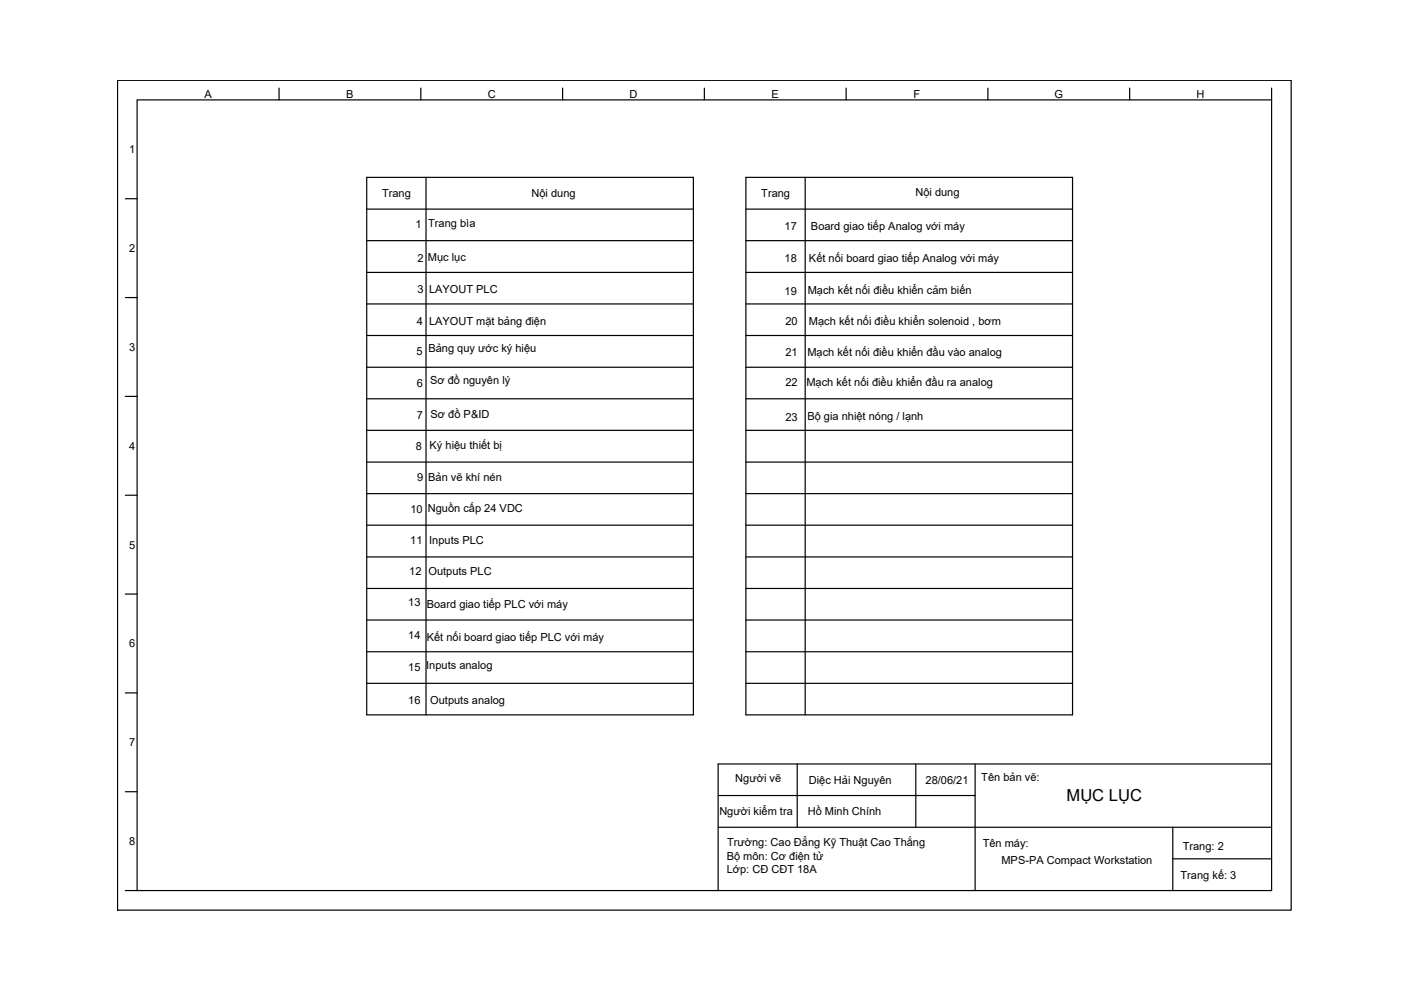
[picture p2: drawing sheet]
<svg xmlns="http://www.w3.org/2000/svg" width="297mm" height="210mm" viewBox="0 0 297 210" stroke-linecap="round" stroke-linejoin="round" font-family="sans-serif">
<defs><g id="words">
<text font-size="3.5" x="226.1" y="169.9">MỤC LỤC</text>
<g font-size="2.3">
<text x="43.3" y="20.8">A</text>
<text x="73.4" y="20.8">B</text>
<text x="103.4" y="20.8">C</text>
<text x="133.5" y="20.8">D</text>
<text x="163.6" y="20.8">E</text>
<text x="193.7" y="20.8">F</text>
<text x="223.6" y="20.8">G</text>
<text x="253.7" y="20.8">H</text>
<text x="27.4" y="32.5">1</text>
<text x="81" y="41.7">Trang</text>
<text x="112.7" y="41.8">Nội dung</text>
<text x="161.4" y="41.7">Trang</text>
<text x="194.1" y="41.5">Nội dung</text>
<text x="27.4" y="53.5">2</text>
<text x="88.1" y="48.4">1</text>
<text x="90.8" y="48.2">Trang bìa</text>
<text x="166.4" y="48.7">17</text>
<text x="171.9" y="48.7">Board giao tiếp Analog với máy</text>
<text x="88.5" y="55.5">2</text>
<text x="90.7" y="55.3">Mục lục</text>
<text x="166.4" y="55.6">18</text>
<text x="171.5" y="55.5">Kết nối board giao tiếp Analog với máy</text>
<text x="88.5" y="62.1">3</text>
<text x="91" y="62.2">LAYOUT PLC</text>
<text x="166.4" y="62.5">19</text>
<text x="171.3" y="62.3">Mạch kết nối điều khiển cảm biến</text>
<text x="88.4" y="69">4</text>
<text x="91" y="68.8">LAYOUT mặt bảng điện</text>
<text x="166.5" y="68.9">20</text>
<text x="171.5" y="68.9">Mạch kết nối điều khiển solenoid , bơm</text>
<text x="27.4" y="74.4">3</text>
<text x="88.3" y="75.3">5</text>
<text x="90.8" y="74.7">Bảng quy ước ký hiệu</text>
<text x="166.5" y="75.4">21</text>
<text x="171.2" y="75.4">Mạch kết nối điều khiển đầu vào analog</text>
<text x="88.4" y="82.1">6</text>
<text x="91.2" y="81.5">Sơ đồ nguyên lý</text>
<text x="166.5" y="81.8">22</text>
<text x="171" y="81.9">Mạch kết nối điều khiển đầu ra analog</text>
<text x="88.4" y="88.9">7</text>
<text x="91.3" y="88.7">Sơ đồ P&amp;ID</text>
<text x="166.5" y="89.2">23</text>
<text x="171.2" y="89">Bộ gia nhiệt nóng / lạnh</text>
<text x="27.4" y="95.3">4</text>
<text x="88.2" y="95.4">8</text>
<text x="91.1" y="95.2">Ký hiệu thiết bị</text>
<text x="88.4" y="102">9</text>
<text x="90.8" y="102">Bản vẽ khí nén</text>
<text x="87" y="108.7">10</text>
<text x="90.7" y="108.6">Nguồn cấp 24 VDC</text>
<text x="27.4" y="116.3">5</text>
<text x="87" y="115.3">11</text>
<text x="91" y="115.4">Inputs PLC</text>
<text x="86.8" y="121.8">12</text>
<text x="90.8" y="121.8">Outputs PLC</text>
<text x="86.6" y="128.5">13</text>
<text x="90.5" y="128.8">Board giao tiếp PLC với máy</text>
<text x="27.4" y="137.3">6</text>
<text x="86.6" y="135.5">14</text>
<text x="90.5" y="135.8">Kết nối board giao tiếp PLC với máy</text>
<text x="86.6" y="142.3">15</text>
<text x="90.4" y="141.9">Inputs analog</text>
<text x="86.6" y="149.3">16</text>
<text x="91.2" y="149.4">Outputs analog</text>
<text x="27.4" y="158.2">7</text>
<text x="155.9" y="165.8">Người vẽ</text>
<text x="171.5" y="166.2">Diệc Hải Nguyên</text>
<text x="196.2" y="166.2">28/06/21</text>
<text x="208.1" y="165.5">Tên bản vẽ:</text>
<text x="152.5" y="172.9">Người kiểm tra</text>
<text x="171.3" y="172.9">Hồ Minh Chính</text>
<text x="27.4" y="179.2">8</text>
<text x="154.2" y="179.4">Trường: Cao Đẳng Kỹ Thuật Cao Thắng</text>
<text x="208.4" y="179.5">Tên máy:</text>
<text x="154.1" y="182.3">Bộ môn: Cơ điện tử</text>
<text x="154.1" y="185.1">Lớp: CĐ CĐT 18A</text>
<text x="212.3" y="183.2">MPS-PA Compact Workstation</text>
<text x="250.8" y="180.1">Trang: 2</text>
<text x="250.3" y="186.4">Trang kế: 3</text>
</g>
</g></defs>
<!-- layer: PDF2_0 -->
<g fill="none" stroke="#000" stroke-width=".25">
<path d="M77.8 37.6h69.2v114h-69.2zM90.3 37.6v114M158.1 37.6h69.3v114h-69.3M170.7 37.6v114M77.8 57.8h69.2M77.8 51h69.2M77.8 44.3h69.2M158.1 57.8h69.3M158.1 51h69.3M158.1 44.3h69.3M77.8 77.9h69.2M77.8 71.1h69.2"/>
<path d="M77.8 64.4h69.2M158.1 77.9h69.3M158.1 71.1h69.3M158.1 64.4h69.3M77.8 98h69.2M77.8 91.2h69.2M77.8 84.6h69.2M158.1 98h69.3M158.1 91.2h69.3M158.1 84.6h69.3M77.8 118.1h69.2M77.8 111.4h69.2"/>
<path d="M77.8 104.7h69.2M158.1 118.1h69.3M158.1 111.4h69.3M158.1 104.7h69.3M77.8 138.2h69.2M77.8 131.5h69.2M77.8 124.8h69.2M158.1 138.2h69.3M158.1 131.5h69.3M158.1 124.8h69.3M77.8 144.9h69.2M158.1 144.9h69.3"/>
</g>
<!-- layer: 0 -->
<g fill="none" stroke="#000" stroke-width=".25">
<path d="M24.9 17h248.9v176h-248.9zM59.2 18.7v2.5M89.2 18.7v2.5M119.3 18.7v2.5M149.3 18.7v2.5M179.4 18.7v2.5M209.5 18.7v2.5M239.5 18.7v2.5M269.6 18.7v2.5M158.1 37.6v114M26.6 42.1h2.5M26.6 63.1h2.5"/>
<path d="M26.6 84h2.5M26.6 105h2.5M26.6 126h2.5M26.6 146.9h2.5M26.6 167.9h2.5M152.3 175.4h117.3M152.3 168.7h54.4M169 162v13.4M194.2 162v13.4M206.7 162v26.8M248.7 175.4v13.4M269.6 162h-117.3v26.8"/>
<path d="M26.6 188.8h243v-167.6h-240.5v167.6M248.7 182.1h20.9"/>
</g>
<use href="#words"/>
</svg>
